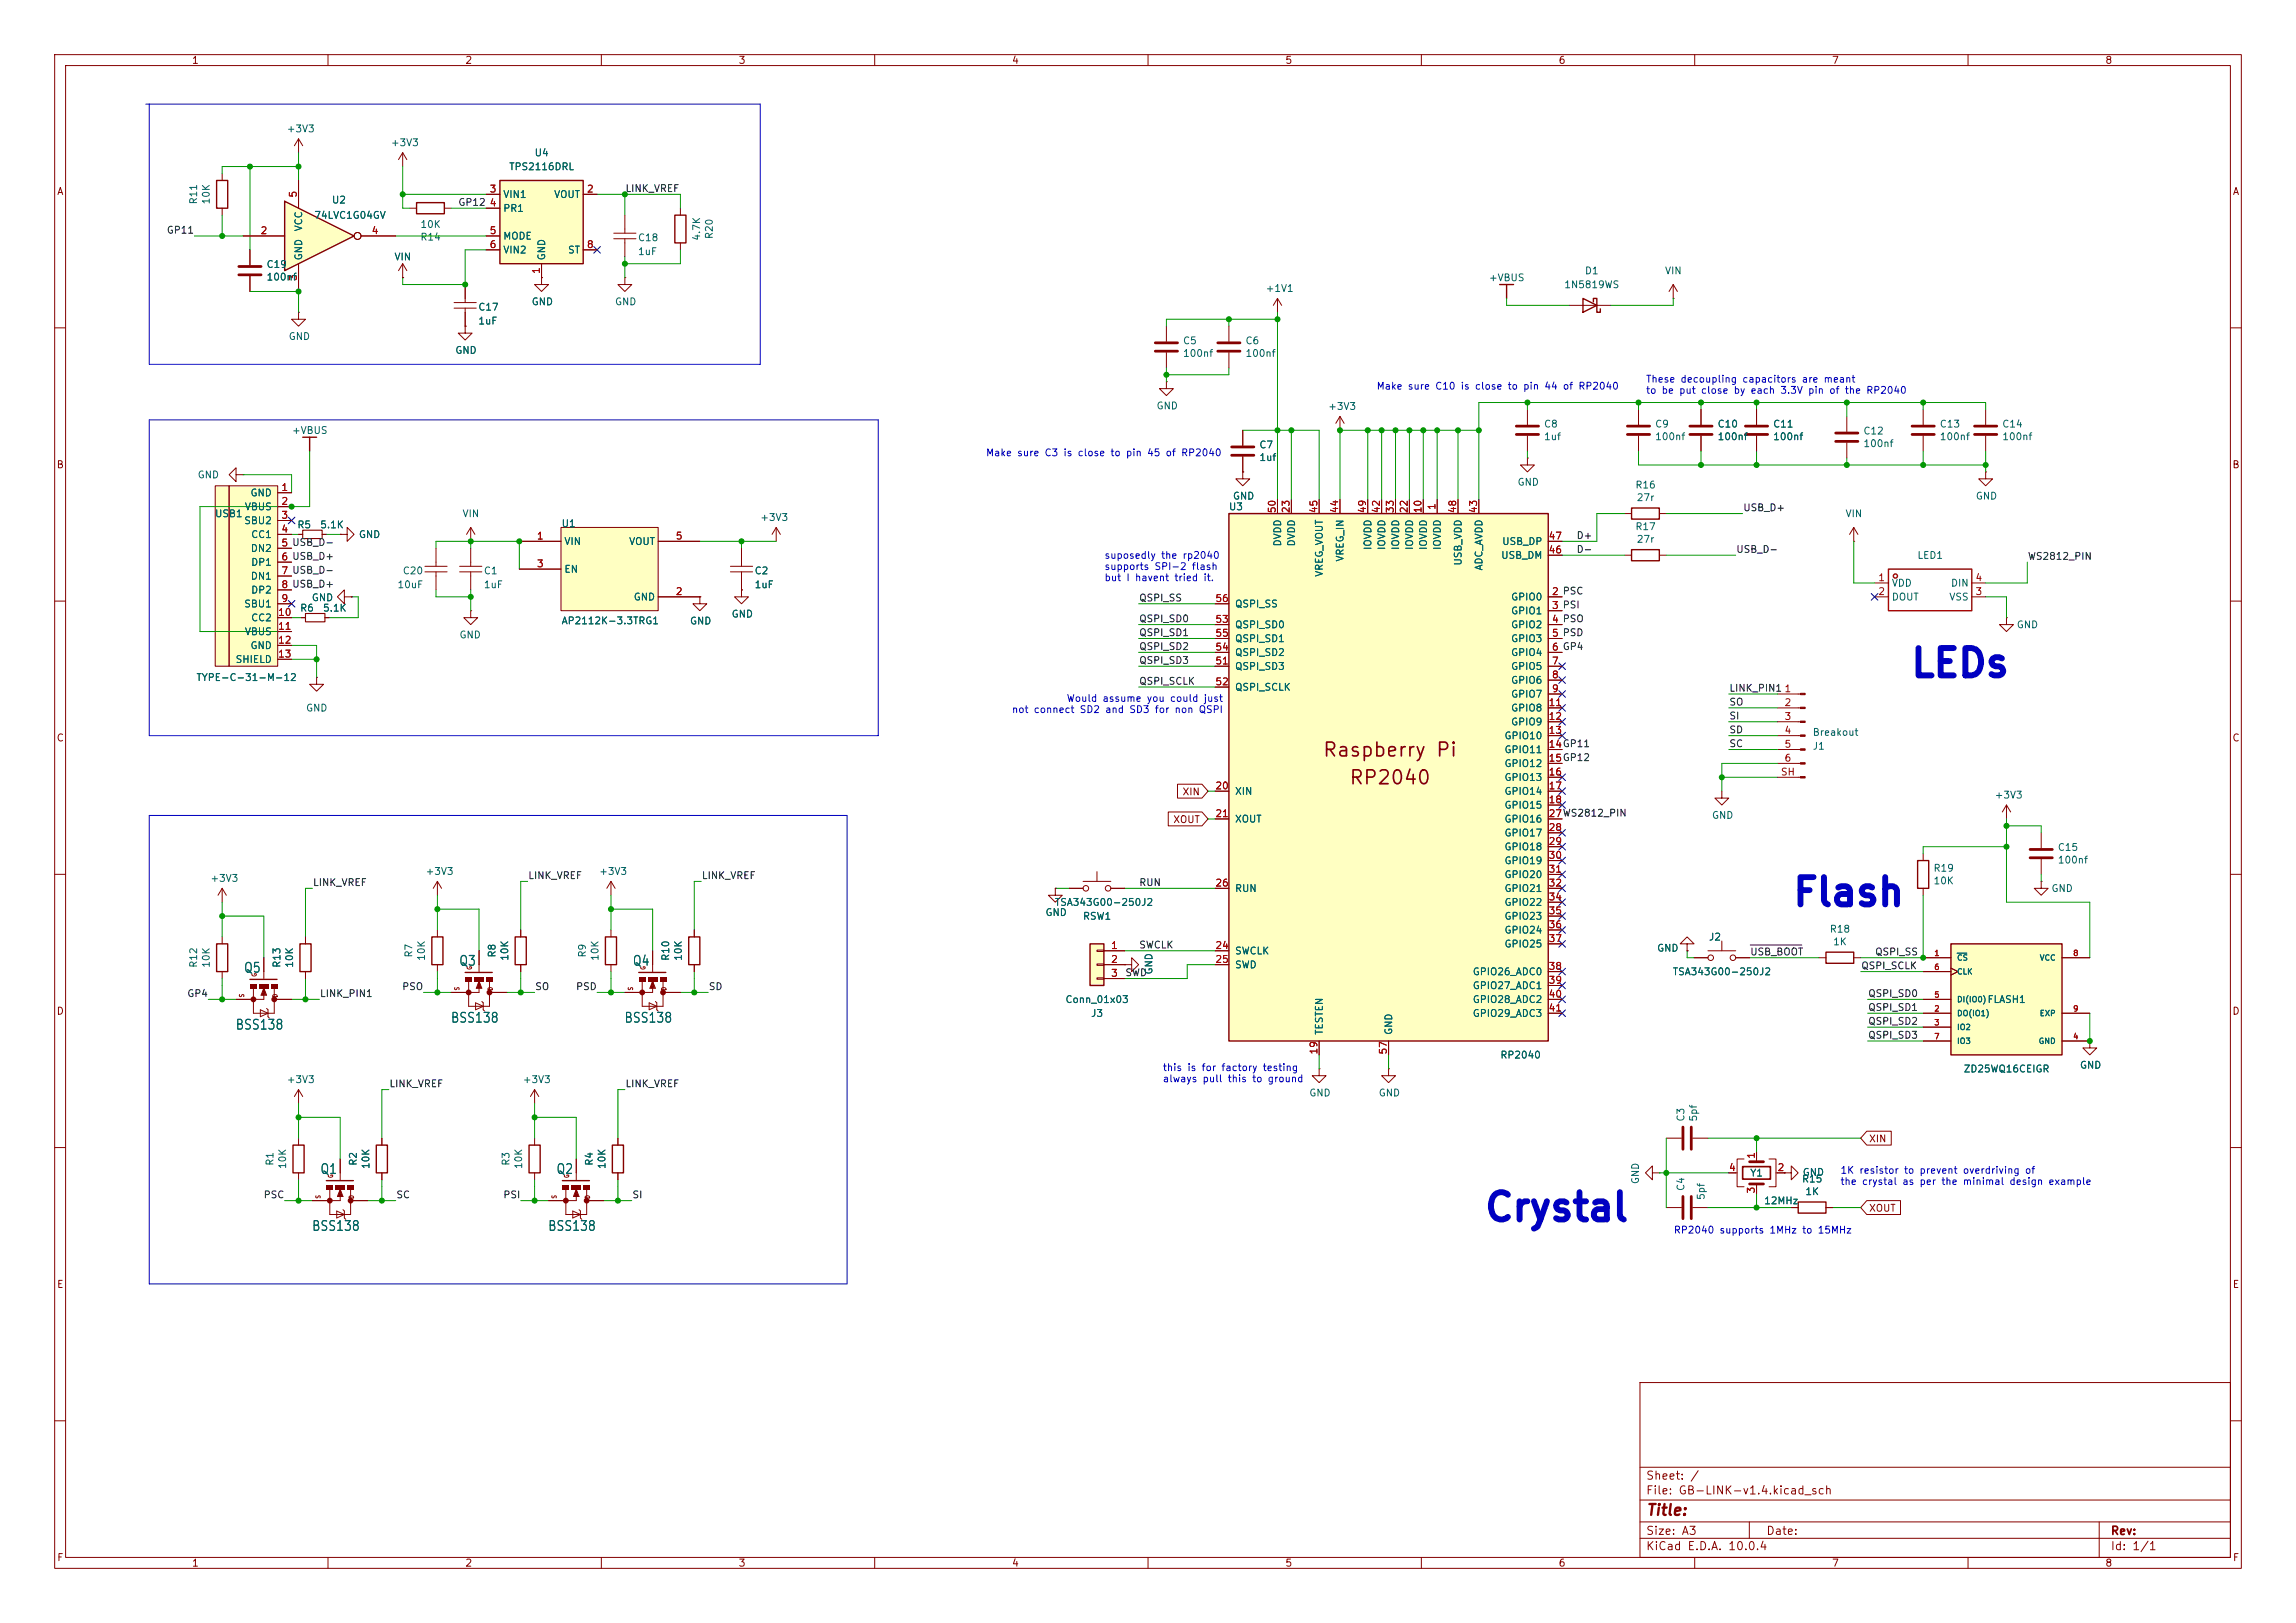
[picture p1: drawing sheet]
<svg xmlns="http://www.w3.org/2000/svg" width="420mm" height="297mm" viewBox="0 0 420 297" stroke-linecap="round" stroke-linejoin="round" font-family="sans-serif">
<defs><g id="words">
<g font-size="5" fill="#0000c2">
<text x="349.2" y="125.1">LEDs</text>
<text x="327.7" y="167">Flash</text>
<text x="271.3" y="224.7">Crystal</text>
</g>
<g font-size="2.5" fill="#840000">
<text x="241.8" y="139.1">Raspberry Pi</text>
<text x="246.6" y="144.2">RP2040</text>
</g>
<text font-size="2" fill="#840000" x="301" y="277.8">Title:</text>
<g font-size="1.8" fill="#006464">
<text x="44.5" y="178.4">Q5</text>
<text x="83.9" y="177.2">Q3</text>
<text x="115.6" y="177.2">Q4</text>
<text x="43" y="188.9">BSS138</text>
<text x="82.4" y="187.6">BSS138</text>
<text x="114.1" y="187.6">BSS138</text>
<text x="58.5" y="215.3">Q1</text>
<text x="101.7" y="215.3">Q2</text>
<text x="57" y="225.7">BSS138</text>
<text x="100.1" y="225.7">BSS138</text>
</g>
<g font-size="1.5" fill="#840000">
<text x="301" y="273.8">File: GB-LINK-v1.4.kicad_sch</text>
<text x="301" y="271.1">Sheet: /</text>
<text x="301" y="281.2">Size: A3</text>
<text x="323" y="281.2">Date:</text>
<text x="386" y="281.2">Rev:</text>
<text x="301" y="284">KiCad E.D.A. 10.0.4</text>
<text x="386" y="284">Id: 1/1</text>
</g>
<g font-size="1.3" fill="#840000">
<text x="35" y="12">1</text>
<text x="85" y="12">2</text>
<text x="135" y="12">3</text>
<text x="185" y="12">4</text>
<text x="235" y="12">5</text>
<text x="285" y="12">6</text>
<text x="335" y="12">7</text>
<text x="385" y="12">8</text>
<text x="10.3" y="36">A</text>
<text x="408.3" y="36">A</text>
<text x="10.3" y="86">B</text>
<text x="408.2" y="86">B</text>
<text x="10.3" y="136">C</text>
<text x="408.2" y="136">C</text>
<text x="216.2" y="145.8">XIN</text>
<text x="214.5" y="150.9">XOUT</text>
<text x="10.3" y="186">D</text>
<text x="408.2" y="186">D</text>
<text x="341.8" y="209.3">XIN</text>
<text x="341.8" y="222">XOUT</text>
<text x="10.3" y="236">E</text>
<text x="408.3" y="236">E</text>
<text x="10.3" y="286">F</text>
<text x="35" y="287">1</text>
<text x="85" y="287">2</text>
<text x="135" y="287">3</text>
<text x="185" y="287">4</text>
<text x="235" y="287">5</text>
<text x="285" y="287">6</text>
<text x="335" y="287">7</text>
<text x="385" y="287">8</text>
<text x="408.3" y="286">F</text>
</g>
<g font-size="1.3" fill="#006464">
<text x="52.3" y="24.5">+3V3</text>
<text x="71.4" y="27.1">+3V3</text>
<text x="97.7" y="28.9">U4</text>
<text x="93" y="31.5">TPS2116DRL</text>
<text x="36.4" y="37.5" transform="rotate(-90 36.4 37.5)">R11</text>
<text x="38.7" y="37.5" transform="rotate(-90 38.7 37.5)">10K</text>
<text x="57.4" y="40.3">74LVC1G04GV</text>
<text x="60.6" y="37.5">U2</text>
<text x="91.9" y="36.5">VIN1</text>
<text x="91.9" y="39.1">PR1</text>
<text x="101.3" y="36.5">VOUT</text>
<text x="55.6" y="47.8" transform="rotate(-90 55.6 47.8)">GND</text>
<text x="55.6" y="42.4" transform="rotate(-90 55.6 42.4)">VCC</text>
<text x="72" y="48">VIN</text>
<text x="76.8" y="44.3">R14</text>
<text x="76.8" y="42">10K</text>
<text x="91.9" y="44.2">MODE</text>
<text x="91.9" y="46.7">VIN2</text>
<text x="100" y="47.8" transform="rotate(-90 100 47.8)">GND</text>
<text x="103.8" y="46.7">ST</text>
<text x="116.6" y="47">1uF</text>
<text x="116.6" y="44.4">C18</text>
<text x="128.4" y="44.2" transform="rotate(-90 128.4 44.2)">4.7K</text>
<text x="130.7" y="43.9" transform="rotate(-90 130.7 43.9)">R20</text>
<text x="48.7" y="49.3">C19</text>
<text x="48.7" y="51.6">100nf</text>
<text x="231.4" y="53.7">+1V1</text>
<text x="272.3" y="51.8">+VBUS</text>
<text x="286" y="53">1N5819WS</text>
<text x="289.8" y="50.5">D1</text>
<text x="304.5" y="50.5">VIN</text>
<text x="87.4" y="59.7">1uF</text>
<text x="87.4" y="57.1">C17</text>
<text x="97.2" y="56.2">GND</text>
<text x="112.4" y="56.2">GND</text>
<text x="52.7" y="62.5">GND</text>
<text x="83.2" y="65.1">GND</text>
<text x="216.3" y="63.3">C5</text>
<text x="216.3" y="65.6">100nf</text>
<text x="227.7" y="63.3">C6</text>
<text x="227.7" y="65.6">100nf</text>
<text x="211.5" y="75.2">GND</text>
<text x="242.8" y="75.3">+3V3</text>
<text x="53.3" y="79.7">+VBUS</text>
<text x="230.3" y="82.4">C7</text>
<text x="282.3" y="78.5">C8</text>
<text x="282.3" y="80.9">1uf</text>
<text x="302.7" y="78.5">C9</text>
<text x="302.7" y="80.9">100nf</text>
<text x="314.1" y="78.5">C10</text>
<text x="314.1" y="80.9">100nf</text>
<text x="324.2" y="78.5">C11</text>
<text x="324.2" y="80.9">100nf</text>
<text x="340.8" y="79.8">C12</text>
<text x="340.8" y="82.1">100nf</text>
<text x="354.7" y="78.5">C13</text>
<text x="354.7" y="80.9">100nf</text>
<text x="366.2" y="78.5">C14</text>
<text x="366.2" y="80.9">100nf</text>
<text x="36" y="87.8">GND</text>
<text x="230.3" y="84.7">1uf</text>
<text x="277.5" y="89.2">GND</text>
<text x="299" y="89.7">R16</text>
<text x="39.2" y="95">USB1</text>
<text x="44.7" y="93.7">VBUS</text>
<text x="45.7" y="91.1">GND</text>
<text x="84.5" y="95">VIN</text>
<text x="139" y="95.6">+3V3</text>
<text x="224.7" y="93.7">U3</text>
<text x="225.4" y="91.7">GND</text>
<text x="299.3" y="92">27r</text>
<text x="337.5" y="95">VIN</text>
<text x="361.3" y="91.7">GND</text>
<text x="44.6" y="96.2">SBU2</text>
<text x="45.8" y="101.3">DN2</text>
<text x="45.8" y="98.8">CC1</text>
<text x="54.3" y="97">R5</text>
<text x="58.5" y="97">5.1K</text>
<text x="65.5" y="98.8">GND</text>
<text x="102.6" y="96.8">U1</text>
<text x="103.1" y="100">VIN</text>
<text x="115" y="100">VOUT</text>
<text x="234.7" y="100.1" transform="rotate(-90 234.7 100.1)">DVDD</text>
<text x="237.2" y="100.1" transform="rotate(-90 237.2 100.1)">DVDD</text>
<text x="251.2" y="100.8" transform="rotate(-90 251.2 100.8)">IOVDD</text>
<text x="253.7" y="100.8" transform="rotate(-90 253.7 100.8)">IOVDD</text>
<text x="256.2" y="100.8" transform="rotate(-90 256.2 100.8)">IOVDD</text>
<text x="258.8" y="100.8" transform="rotate(-90 258.8 100.8)">IOVDD</text>
<text x="261.3" y="100.8" transform="rotate(-90 261.3 100.8)">IOVDD</text>
<text x="263.9" y="100.8" transform="rotate(-90 263.9 100.8)">IOVDD</text>
<text x="274.7" y="100">USB_DP</text>
<text x="299" y="97.3">R17</text>
<text x="299.3" y="99.6">27r</text>
<text x="45.8" y="106.4">DN1</text>
<text x="45.8" y="103.8">DP1</text>
<text x="72.6" y="107.9">10uF</text>
<text x="73.6" y="105.4">C20</text>
<text x="88.4" y="105.4">C1</text>
<text x="88.4" y="107.9">1uF</text>
<text x="103.1" y="105.1">EN</text>
<text x="137.9" y="105.4">C2</text>
<text x="137.9" y="107.9">1uF</text>
<text x="242.3" y="105.7" transform="rotate(-90 242.3 105.7)">VREG_VOUT</text>
<text x="246.1" y="102.9" transform="rotate(-90 246.1 102.9)">VREG_IN</text>
<text x="267.7" y="103.6" transform="rotate(-90 267.7 103.6)">USB_VDD</text>
<text x="271.5" y="104.5" transform="rotate(-90 271.5 104.5)">ADC_AVDD</text>
<text x="274.5" y="102.6">USB_DM</text>
<text x="345.9" y="107.7">VDD</text>
<text x="350.6" y="102.6">LED1</text>
<text x="356.8" y="107.7">DIN</text>
<text x="44.6" y="111.5">SBU1</text>
<text x="45.8" y="108.9">DP2</text>
<text x="54.8" y="112.2">R6</text>
<text x="56.9" y="110.3">GND</text>
<text x="59" y="112.2">5.1K</text>
<text x="115.8" y="110.2">GND</text>
<text x="133.7" y="113.3">GND</text>
<text x="225.8" y="111.5">QSPI_SS</text>
<text x="276.3" y="110.2">GPIO0</text>
<text x="276.3" y="112.7">GPIO1</text>
<text x="345.9" y="110.2">DOUT</text>
<text x="356.5" y="110.2">VSS</text>
<text x="44.7" y="116.5">VBUS</text>
<text x="45.7" y="119.1">GND</text>
<text x="45.8" y="114">CC2</text>
<text x="83.9" y="117.1">GND</text>
<text x="102.6" y="114.5">AP2112K-3.3TRG1</text>
<text x="126.1" y="114.6">GND</text>
<text x="225.8" y="115.3">QSPI_SD0</text>
<text x="225.8" y="117.8">QSPI_SD1</text>
<text x="276.3" y="115.3">GPIO2</text>
<text x="276.3" y="117.8">GPIO3</text>
<text x="368.8" y="115.3">GND</text>
<text x="35.8" y="124.9">TYPE-C-31-M-12</text>
<text x="43" y="121.6">SHIELD</text>
<text x="225.8" y="122.9">QSPI_SD3</text>
<text x="225.8" y="120.4">QSPI_SD2</text>
<text x="276.3" y="120.4">GPIO4</text>
<text x="276.3" y="122.9">GPIO5</text>
<text x="276.3" y="125.4">GPIO6</text>
<text x="55.9" y="130.5">GND</text>
<text x="225.8" y="126.7">QSPI_SCLK</text>
<text x="276.3" y="128">GPIO7</text>
<text x="276.3" y="130.5">GPIO8</text>
<text x="275.1" y="135.6">GPIO10</text>
<text x="276.3" y="133.1">GPIO9</text>
<text x="331.5" y="137.5">J1</text>
<text x="331.5" y="135">Breakout</text>
<text x="275.1" y="138.1">GPIO11</text>
<text x="275.1" y="140.7">GPIO12</text>
<text x="275.1" y="143.2">GPIO13</text>
<text x="225.8" y="145.8">XIN</text>
<text x="275.1" y="145.8">GPIO14</text>
<text x="275.1" y="148.3">GPIO15</text>
<text x="364.8" y="146.4">+3V3</text>
<text x="225.8" y="150.8">XOUT</text>
<text x="275.1" y="150.8">GPIO16</text>
<text x="275.1" y="153.4">GPIO17</text>
<text x="275.1" y="155.9">GPIO18</text>
<text x="313.1" y="150.1">GND</text>
<text x="38.4" y="161.7">+3V3</text>
<text x="77.7" y="160.4">+3V3</text>
<text x="109.5" y="160.4">+3V3</text>
<text x="275.1" y="158.5">GPIO19</text>
<text x="275.1" y="161">GPIO20</text>
<text x="353.6" y="159.8">R19</text>
<text x="376.3" y="156">C15</text>
<text x="376.3" y="158.3">100nf</text>
<text x="191.1" y="167.9">GND</text>
<text x="192.8" y="166.1">TSA343G00-250J2</text>
<text x="225.8" y="163.5">RUN</text>
<text x="275.1" y="163.5">GPIO21</text>
<text x="275.1" y="166.1">GPIO22</text>
<text x="353.6" y="162.1">10K</text>
<text x="375.2" y="163.5">GND</text>
<text x="198" y="168.6">RSW1</text>
<text x="275.1" y="168.6">GPIO23</text>
<text x="275.1" y="171.2">GPIO24</text>
<text x="275.1" y="173.7">GPIO25</text>
<text x="312.5" y="172.4">J2</text>
<text x="334.6" y="171">R18</text>
<text x="335.2" y="173.3">1K</text>
<text x="36.4" y="177.2" transform="rotate(-90 36.4 177.2)">R12</text>
<text x="38.7" y="177.2" transform="rotate(-90 38.7 177.2)">10K</text>
<text x="51.6" y="177.2" transform="rotate(-90 51.6 177.2)">R13</text>
<text x="53.9" y="177.2" transform="rotate(-90 53.9 177.2)">10K</text>
<text x="75.7" y="175.3" transform="rotate(-90 75.7 175.3)">R7</text>
<text x="78" y="175.9" transform="rotate(-90 78 175.9)">10K</text>
<text x="91" y="175.3" transform="rotate(-90 91 175.3)">R8</text>
<text x="93.3" y="175.9" transform="rotate(-90 93.3 175.9)">10K</text>
<text x="107.5" y="175.3" transform="rotate(-90 107.5 175.3)">R9</text>
<text x="109.8" y="175.9" transform="rotate(-90 109.8 175.9)">10K</text>
<text x="122.7" y="175.9" transform="rotate(-90 122.7 175.9)">R10</text>
<text x="125" y="175.9" transform="rotate(-90 125 175.9)">10K</text>
<text x="211.1" y="178.4" transform="rotate(-90 211.1 178.4)">GND</text>
<text x="225.8" y="175">SWCLK</text>
<text x="225.8" y="177.5">SWD</text>
<text x="269.3" y="178.8">GPIO26_ADC0</text>
<text x="303" y="174.5">GND</text>
<text x="305.9" y="178.8">TSA343G00-250J2</text>
<text x="194.8" y="183.9">Conn_01x03</text>
<text x="269.3" y="181.3">GPIO27_ADC1</text>
<text x="269.3" y="183.9">GPIO28_ADC2</text>
<text x="363.5" y="183.9">FLASH1</text>
<text x="199.5" y="186.4">J3</text>
<text x="242.3" y="189.5" transform="rotate(-90 242.3 189.5)">TESTEN</text>
<text x="255" y="189.5" transform="rotate(-90 255 189.5)">GND</text>
<text x="269.3" y="186.4">GPIO29_ADC3</text>
<text x="274.3" y="194">RP2040</text>
<text x="359.1" y="196.6">ZD25WQ16CEIGR</text>
<text x="380.4" y="195.9">GND</text>
<text x="52.3" y="198.5">+3V3</text>
<text x="95.5" y="198.5">+3V3</text>
<text x="239.4" y="200.9">GND</text>
<text x="252.1" y="200.9">GND</text>
<text x="308.4" y="205.3" transform="rotate(-90 308.4 205.3)">C3</text>
<text x="310.7" y="205.3" transform="rotate(-90 310.7 205.3)">5pf</text>
<text x="50.3" y="213.4" transform="rotate(-90 50.3 213.4)">R1</text>
<text x="52.6" y="214" transform="rotate(-90 52.6 214)">10K</text>
<text x="65.6" y="213.4" transform="rotate(-90 65.6 213.4)">R2</text>
<text x="67.9" y="214" transform="rotate(-90 67.9 214)">10K</text>
<text x="93.5" y="213.4" transform="rotate(-90 93.5 213.4)">R3</text>
<text x="95.8" y="214" transform="rotate(-90 95.8 214)">10K</text>
<text x="108.7" y="213.4" transform="rotate(-90 108.7 213.4)">R4</text>
<text x="111.1" y="214" transform="rotate(-90 111.1 214)">10K</text>
<text x="320" y="215.6">Y1</text>
<text x="329.7" y="215.5">GND</text>
<text x="300.1" y="216.8" transform="rotate(-90 300.1 216.8)">GND</text>
<text x="308.4" y="218" transform="rotate(-90 308.4 218)">C4</text>
<text x="312.1" y="219.7" transform="rotate(-90 312.1 219.7)">5pf</text>
<text x="322.6" y="220.7">12MHz</text>
<text x="329.5" y="216.7">R15</text>
<text x="330.1" y="219">1K</text>
</g>
<g font-size="1.3" fill="#a90000">
<text x="89.5" y="35.5">3</text>
<text x="107.2" y="35.5">2</text>
<text x="54.6" y="36.3" transform="rotate(-90 54.6 36.3)">5</text>
<text x="89.5" y="38.1">4</text>
<text x="47.6" y="43.2">2</text>
<text x="67.9" y="43.2">4</text>
<text x="89.5" y="43.2">5</text>
<text x="89.5" y="45.7">6</text>
<text x="107.2" y="45.7">8</text>
<text x="54.6" y="51.5" transform="rotate(-90 54.6 51.5)">3</text>
<text x="99" y="50.2" transform="rotate(-90 99 50.2)">1</text>
<text x="51.4" y="90.1">1</text>
<text x="51.4" y="92.7">2</text>
<text x="51.4" y="95.2">3</text>
<text x="233.7" y="94" transform="rotate(-90 233.7 94)">50</text>
<text x="236.2" y="94" transform="rotate(-90 236.2 94)">23</text>
<text x="241.3" y="94" transform="rotate(-90 241.3 94)">45</text>
<text x="245.1" y="94" transform="rotate(-90 245.1 94)">44</text>
<text x="250.2" y="94" transform="rotate(-90 250.2 94)">49</text>
<text x="252.7" y="94" transform="rotate(-90 252.7 94)">42</text>
<text x="255.2" y="94" transform="rotate(-90 255.2 94)">33</text>
<text x="257.8" y="94" transform="rotate(-90 257.8 94)">22</text>
<text x="260.3" y="94" transform="rotate(-90 260.3 94)">10</text>
<text x="262.9" y="93.4" transform="rotate(-90 262.9 93.4)">1</text>
<text x="266.7" y="94" transform="rotate(-90 266.7 94)">48</text>
<text x="270.5" y="94" transform="rotate(-90 270.5 94)">43</text>
<text x="51.4" y="97.8">4</text>
<text x="51.4" y="100.3">5 USB_D-</text>
<text x="51.4" y="100.3">5</text>
<text x="98.1" y="99">1</text>
<text x="123.5" y="99">5</text>
<text x="283.2" y="101.6">46</text>
<text x="283.2" y="99">47</text>
<text x="51.4" y="102.8">6 USB_D+</text>
<text x="51.4" y="105.4">7 USB_D-</text>
<text x="51.4" y="107.9">8 USB_D+</text>
<text x="51.4" y="102.8">6</text>
<text x="51.4" y="105.4">7</text>
<text x="51.4" y="107.9">8</text>
<text x="98.1" y="104.1">3</text>
<text x="343.5" y="106.7">1</text>
<text x="361.2" y="106.7">4</text>
<text x="50.8" y="113">10</text>
<text x="51.4" y="110.5">9</text>
<text x="123.5" y="109.2">2</text>
<text x="222.2" y="110.5">56</text>
<text x="283.8" y="109.2">2 PSC</text>
<text x="283.8" y="111.7">3 PSI</text>
<text x="283.8" y="109.2">2</text>
<text x="283.8" y="111.7">3</text>
<text x="343.5" y="109.2">2</text>
<text x="361.2" y="109.2">3</text>
<text x="50.8" y="115.5">11</text>
<text x="50.8" y="118.1">12</text>
<text x="222.2" y="114.3">53</text>
<text x="222.2" y="119.4">54</text>
<text x="222.2" y="116.8">55</text>
<text x="283.8" y="114.3">4 PSO</text>
<text x="283.8" y="116.8">5 PSD</text>
<text x="283.8" y="119.4">6 GP4</text>
<text x="283.8" y="114.3">4</text>
<text x="283.8" y="116.8">5</text>
<text x="283.8" y="119.4">6</text>
<text x="50.8" y="120.6">13</text>
<text x="222.2" y="121.9">51</text>
<text x="222.2" y="125.7">52</text>
<text x="283.8" y="121.9">7</text>
<text x="283.8" y="124.4">8</text>
<text x="283.2" y="129.5">11</text>
<text x="283.8" y="127">9</text>
<text x="326.3" y="127">1</text>
<text x="326.3" y="129.5">2</text>
<text x="283.2" y="132.1">12</text>
<text x="283.2" y="134.6">13</text>
<text x="283.2" y="137.1">14GP11</text>
<text x="283.2" y="137.1">14</text>
<text x="326.3" y="132.1">3</text>
<text x="326.3" y="134.6">4</text>
<text x="326.3" y="137.1">5</text>
<text x="283.2" y="139.7">15GP12</text>
<text x="283.2" y="142.2">16</text>
<text x="283.2" y="139.7">15</text>
<text x="325.7" y="142.2">SH</text>
<text x="326.3" y="139.7">6</text>
<text x="222.2" y="144.8">20</text>
<text x="222.2" y="149.8">21</text>
<text x="283.2" y="144.8">17</text>
<text x="283.2" y="147.3">18</text>
<text x="283.2" y="149.8">27WS2812_PIN</text>
<text x="283.2" y="149.8">27</text>
<text x="283.2" y="152.4">28</text>
<text x="283.2" y="154.9">29</text>
<text x="283.2" y="157.5">30</text>
<text x="283.2" y="160">31</text>
<text x="222.2" y="162.5">26</text>
<text x="283.2" y="162.5">32</text>
<text x="283.2" y="165.1">34</text>
<text x="283.2" y="167.6">35</text>
<text x="203.1" y="174">1</text>
<text x="222.2" y="174">24</text>
<text x="283.2" y="170.2">36</text>
<text x="283.2" y="172.7">37</text>
<text x="203.1" y="176.5">2</text>
<text x="203.1" y="179">3</text>
<text x="222.2" y="176.5">25</text>
<text x="283.2" y="177.8">38</text>
<text x="283.2" y="180.3">39</text>
<text x="283.2" y="182.9">40</text>
<text x="283.2" y="185.4">41</text>
<text x="241.3" y="193.1" transform="rotate(-90 241.3 193.1)">19</text>
<text x="254" y="193.1" transform="rotate(-90 254 193.1)">57</text>
<text x="316.2" y="214.6">4</text>
<text x="321.3" y="212.2" transform="rotate(-90 321.3 212.2)">1</text>
<text x="325" y="214.6">2</text>
<text x="321.3" y="218.5" transform="rotate(-90 321.3 218.5)">3</text>
</g>
<g font-size="1.3" fill="#0f0f0f">
<text x="114.3" y="35.4">LINK_VREF</text>
<text x="83.7" y="38">GP12</text>
<text x="30.4" y="43.1">GP11</text>
<text x="318.8" y="93.9">USB_D+</text>
<text x="288.3" y="101.5">D-</text>
<text x="288.3" y="98.9">D+</text>
<text x="317.5" y="101.5">USB_D-</text>
<text x="370.8" y="102.7">WS2812_PIN</text>
<text x="208.3" y="110.4">QSPI_SS</text>
<text x="208.3" y="114.2">QSPI_SD0</text>
<text x="208.3" y="119.3">QSPI_SD2</text>
<text x="208.3" y="116.7">QSPI_SD1</text>
<text x="208.3" y="121.8">QSPI_SD3</text>
<text x="208.3" y="125.6">QSPI_SCLK</text>
<text x="316.2" y="126.9">LINK_PIN1</text>
<text x="316.2" y="132">SI</text>
<text x="316.2" y="129.4">SO</text>
<text x="316.2" y="134.5">SD</text>
<text x="316.2" y="137">SC</text>
<text x="96.5" y="161.2">LINK_VREF</text>
<text x="128.3" y="161.2">LINK_VREF</text>
<text x="57.1" y="162.4">LINK_VREF</text>
<text x="208.3" y="162.4">RUN</text>
<text x="208.3" y="173.9">SWCLK</text>
<text x="205.7" y="178.9">SWD</text>
<text x="320" y="175.1">USB_BOOT</text>
<text x="340.4" y="177.7">QSPI_SCLK</text>
<text x="342.9" y="175.1">QSPI_SS</text>
<text x="34.1" y="182.8">GP4</text>
<text x="58.4" y="182.8">LINK_PIN1</text>
<text x="73.5" y="181.5">PSO</text>
<text x="97.8" y="181.5">SO</text>
<text x="105.3" y="181.5">PSD</text>
<text x="129.5" y="181.5">SD</text>
<text x="341.6" y="185.3">QSPI_SD1</text>
<text x="341.6" y="182.8">QSPI_SD0</text>
<text x="341.6" y="190.4">QSPI_SD3</text>
<text x="341.6" y="187.8">QSPI_SD2</text>
<text x="71.1" y="199.3">LINK_VREF</text>
<text x="114.3" y="199.3">LINK_VREF</text>
<text x="48.1" y="219.6">PSC</text>
<text x="72.4" y="219.6">SC</text>
<text x="92" y="219.6">PSI</text>
<text x="115.6" y="219.6">SI</text>
</g>
<g font-size="1.3" fill="#0000c2">
<text x="251.7" y="71.6">Make sure C10 is close to pin 44 of RP2040</text>
<text x="301" y="70.3">These decoupling capacitors are meant</text>
<text x="301" y="72.4">to be put close by each 3.3V pin of the RP2040</text>
<text x="180.3" y="83.8">Make sure C3 is close to pin 45 of RP2040</text>
<text x="201.9" y="102.6">suposedly the rp2040</text>
<text x="201.9" y="104.6">supports SPI-2 flash</text>
<text x="201.9" y="106.7">but I havent tried it.</text>
<text x="185" y="130.8">not connect SD2 and SD3 for non QSPI</text>
<text x="195" y="128.7">Would assume you could just</text>
<text x="212.6" y="196.3">this is for factory testing</text>
<text x="212.6" y="198.4">always pull this to ground</text>
<text x="336.5" y="215.1">1K resistor to prevent overdriving of</text>
<text x="336.5" y="217.1">the crystal as per the minimal design example</text>
<text x="306.1" y="226">RP2040 supports 1MHz to 15MHz</text>
</g>
<g font-size="1" fill="#a90000">
<text x="353.7" y="175.2">1</text>
<text x="353.7" y="177.7">6</text>
<text x="379.1" y="175.2">8</text>
<text x="353.7" y="185.3">2</text>
<text x="353.7" y="182.8">5</text>
<text x="379.1" y="185.3">9</text>
<text x="353.7" y="187.9">3</text>
<text x="353.7" y="190.4">7</text>
<text x="379.1" y="190.4">4</text>
</g>
<g font-size="1" fill="#006464">
<text x="357.9" y="176">CS</text>
<text x="357.9" y="178.6">CLK</text>
<text x="373" y="176">VCC</text>
<text x="357.9" y="183.7">DI(IO0)</text>
<text x="357.9" y="186.2">DO(IO1)</text>
<text x="357.9" y="188.7">IO2</text>
<text x="357.9" y="191.3">IO3</text>
<text x="372.8" y="191.3">GND</text>
<text x="373" y="186.2">EXP</text>
</g>
<g font-size=".8" fill="#840000">
<text x="47.1" y="178.8" transform="rotate(-90 47.1 178.8)">G</text>
<text x="86.5" y="177.5" transform="rotate(-90 86.5 177.5)">G</text>
<text x="118.3" y="177.5" transform="rotate(-90 118.3 177.5)">G</text>
<text x="44.9" y="182.6" transform="rotate(-90 44.9 182.6)">S</text>
<text x="50.9" y="182.6" transform="rotate(-90 50.9 182.6)">D</text>
<text x="84.2" y="181.3" transform="rotate(-90 84.2 181.3)">S</text>
<text x="90.3" y="181.3" transform="rotate(-90 90.3 181.3)">D</text>
<text x="116" y="181.3" transform="rotate(-90 116 181.3)">S</text>
<text x="122.1" y="181.3" transform="rotate(-90 122.1 181.3)">D</text>
<text x="61.1" y="215.6" transform="rotate(-90 61.1 215.6)">G</text>
<text x="104.3" y="215.6" transform="rotate(-90 104.3 215.6)">G</text>
<text x="58.8" y="219.4" transform="rotate(-90 58.8 219.4)">S</text>
<text x="64.9" y="219.4" transform="rotate(-90 64.9 219.4)">D</text>
<text x="102" y="219.4" transform="rotate(-90 102 219.4)">S</text>
<text x="108.1" y="219.4" transform="rotate(-90 108.1 219.4)">D</text>
</g>
</g></defs>
<g fill="none" stroke="#840000" stroke-width=".18">
<path d="M10 10h400v277h-400zM12 12h396v273h-396zM60 10v2M110 10v2M160 10v2M210 10v2M260 10v2M310 10v2M360 10v2M213.4 59.7v2.8M287 55.9h7.6M306.1 54.6h.1"/>
<path d="M306.1 52.1l.7 1.2M306.1 52.1l-.8 1.2M306.1 52.1v2.5M10 60h2M213.4 69.9v1.2h1.2l-1.2 1.3-1.3-1.3h1.3M213.4 69.9h.1M213.4 64.5v2.8M299.7 74.9v2.8M299.7 79.8v2.8M311.1 74.9v2.8M311.1 79.8v2.8M408 60h2"/>
<path d="M54.6 97.8h.8M58.9 97.8h.8M62.2 97.8h1.3v-1.3l1.3 1.3-1.3 1.3v-1.3M62.2 97.8h.1M297.2 94h1.2M303.5 94h1.3M10 110h2M55.1 113h.8M59.4 113h.8M63 109.2v-1.2l-1.3 1.2 1.3 1.3v-1.3h1.3M64.3 109.2h.1M77.7 103.6h4.1"/>
<path d="M77.7 104.6h4.1M79.8 100.3v3.3M79.8 104.6v3.4M84.1 103.6h4M84.1 104.6h4M86.1 100.3v3.3M86.1 104.6v3.4M408 110h2M325.1 127h4.2M325.1 129.5h4.2M325.1 132.1h4.2M325.1 134.6h4.2"/>
<path d="M325.1 137.2h4.2M325.1 139.7h4.2M10 160h2M200.7 159.5v1.8M315 144.8v1.3h1.2l-1.2 1.2-1.3-1.2h1.3M325.1 142.2h4.2M351.8 156.2v1.3M367 147.3l-.7 1.3M367 147.3l.8 1.3M367 147.3v2.6M408 160h2M40.6 171.5v1.2"/>
<path d="M40.6 177.8v1.3M193 162.6v1.2h1.3l-1.3 1.3-1.2-1.3h1.2M193 162.6h.1M195.6 162.6h2.5M198.1 161.3h5.1M203.2 162.6h2.5M332.7 175.3h1.3M339.1 175.3h1.3M351.8 162.6v1.2M241.3 195.6v1.3h1.3l-1.3 1.2-1.3-1.2h1.3M241.3 195.6h.1M254 195.6v1.3h1.3l-1.3 1.2-1.3-1.2h1.3"/>
<path d="M254 195.6h.1M382.3 190.5v1.3h1.2l-1.2 1.2-1.3-1.2h1.3M382.3 190.5h.1M10 210h2M302.3 214.6v-1.2l-1.3 1.2 1.3 1.3v-1.3h1.2M303.5 214.6h.1M304.8 208.3h2.8M309.6 208.3h2.8M316.2 214.6h1.6M319 212.1h-1.2v5.1h1.2M321.3 210.8v1.8M321.3 216.7v1.7"/>
<path d="M323.6 212.1h1.3v5.1h-1.3M324.9 214.6h1.5M326.4 214.6h1.3v-1.2l1.2 1.2-1.2 1.3v-1.3M326.4 214.6h.1M408 210h2M327.7 221h1.2M334 221h1.3M300 253h108v32h-108zM10 260h2M300 278.5h108M300 274.5h108M300 268.5h108"/>
<path d="M320 278.5v3M384 278.5v6.5M408 260h2M60 285v2M110 285v2M160 285v2M210 285v2M260 285v2M300 281.5h108M310 285v2M360 285v2"/>
<circle cx="198.6" cy="162.6" r=".51"/>
<circle cx="202.7" cy="162.6" r=".51"/>
</g>
<path d="M211.3 62.7h4.1M211.3 64.3h4.1M297.7 78h4.1M297.7 79.5h4.1M309.1 78h4.1M309.1 79.5h4.1M307.8 206.2v4.1M309.4 206.2v4.1M320 212.6h2.6M320 216.7h2.6" fill="none" stroke="#840000" stroke-width=".51"/>
<path d="M289.6 54.6l2.5 1.3-2.5 1.3zM291.5 55.2v-.6h.6v2.6h.6v-.7M298.4 93h5.1v2h-5.1zM350.8 157.5h2v5.1h-2zM39.6 172.7h2.1v5.1h-2.1zM334 174.2h5.1v2.1h-5.1zM328.9 220h5.1v2h-5.1z" fill="none" stroke="#840000" stroke-width=".25"/>
<path d="M55.4 97h3.5v1.6h-3.5zM55.9 112.3h3.5v1.5h-3.5z" fill="none" stroke="#840000" stroke-width=".2"/>
<g fill="#840000" stroke="#840000" stroke-width=".18">
<path d="M329.3 126.9h.9v.2h-.9z"/>
<path d="M329.3 129.4h.9v.3h-.9z"/>
<path d="M329.3 132h.9v.2h-.9z"/>
<path d="M329.3 134.5h.9v.2h-.9z"/>
<path d="M329.3 137h.9v.3h-.9z"/>
<path d="M329.3 139.6h.9v.2h-.9z"/>
<path d="M329.3 142.1h.9v.3h-.9z"/>
</g>
<path d="M318.8 213.5h5v2.3h-5z" fill="none" stroke="#840000" stroke-width=".3"/>
<path d="M356.9 172.7h20.3v20.3h-20.3z" fill="#ffffc2"/>
<path d="M85.1 178h4.9M356.9 172.7h20.3v20.3h-20.3zM68.8 209.6h2.1v5h-2.1z" fill="none" stroke="#840000" stroke-width=".25"/>
<g fill="none" stroke="#840000" stroke-width=".18">
<path d="M224.8 59.7v2.8M233.7 54.6l-.8 1.3M233.7 54.6l.7 1.3M233.7 54.6v2.6M224.8 64.5v2.8M321.3 74.9v2.8M321.3 79.8v2.8M337.8 76.2v2.8M227.3 86.4v1.2h1.3l-1.3 1.3-1.2-1.3h1.2M227.3 86.4h.1M337.8 81v2.8M87.6 176.5v1.3"/>
<path d="M308.6 172.7h1.3l-1.3-1.2-1.3 1.2h1.3v1.3M308.6 174h.1M309.9 175.3h2.5M312.4 174h5.1M315 172.2v1.8M317.5 175.3h2.5M351.8 175.3h5.1M351.8 177.8h5.1M356.9 177.2l1.2 .6-1.2 .6M377.2 175.3h5.1M351.8 185.4h5.1M351.8 188h5.1"/>
<path d="M351.8 190.5h5.1M351.8 182.9h5.1M377.2 185.4h5.1M377.2 190.5h5.1M69.8 208.3v1.3M69.8 214.6v1.3"/>
<circle cx="312.9" cy="175.3" r=".51"/>
<circle cx="317" cy="175.3" r=".51"/>
</g>
<path d="M358 174.4h1.8" fill="none" stroke="#006464" stroke-width=".18"/>
<path d="M222.8 62.7h4M222.8 64.3h4M319.3 78h4M319.3 79.5h4M335.8 79.2h4.1M335.8 80.8h4.1" fill="none" stroke="#840000" stroke-width=".51"/>
<g fill="#840000">
<path d="M88.9 178.8h1.3v.8h-1.3z"/>
<path d="M86.7 178.8h1.8v.8h-1.8z"/>
<path d="M85.1 178.8h1.3v.8h-1.3z"/>
</g>
<g fill="none" stroke="#840000" stroke-width=".18">
<path d="M227.3 78.7v2.8M245.1 76.2l-.8 1.3M245.1 76.2l.8 1.3M245.1 76.2v2.5M279.4 74.9v2.8M279.4 79.8v2.8M351.8 74.9v2.8M351.8 79.8v2.8M363.2 74.9v2.8M363.2 79.8v2.8M227.3 83.6v2.8M339.1 99.1h.1"/>
<path d="M339.1 96.5l.8 1.3M339.1 96.5l-.8 1.3M339.1 96.5v2.6M363.2 86.4v1.2h1.3l-1.3 1.3-1.3-1.3h1.3M363.2 86.4h.1M297.2 101.6h1.2M303.5 101.6h1.3M342.9 106.7h2.5M342.9 109.2h2.5M360.7 106.7h2.5M360.7 109.2h2.5M367 113v1.3h1.3l-1.3 1.3-1.2-1.3h1.2"/>
<path d="M367 113h.1M80 161.3v2.5M80 170.2v1.3M80 176.5v1.3M80 161.3l-.8 1.3M80 161.3l.8 1.3M85.7 179.6v4.6h3.8v-4.6M87.6 179.6l.5 1.2h-1zM87.6 174v2.5M95.2 170.2v1.3M95.2 176.5v1.3M127 170.2v1.3"/>
<path d="M127 176.5v1.3M54.6 199.4l-.8 1.3M54.6 199.4l.8 1.3M54.6 199.4v2.5M87 183.5l1.4 .7-1.4 .6zM87.6 180.7v.9h-5.1M88.1 183.3l.3 .2v1.3l.2 .2M89.5 181.6h3.2M97.8 208.3v1.3M97.8 214.6v1.3M105.4 214.6v1.3M304.8 221h2.8"/>
<path d="M309.6 221h2.8"/>
</g>
<path d="M87.6 180.5v.2h-.2l.2-.9 .3 .9" fill="none" stroke="#840000" stroke-width=".3"/>
<g fill="#840000" stroke="#840000" stroke-width=".41">
<circle cx="89.5" cy="181.6" r=".33"/>
<circle cx="85.7" cy="181.6" r=".33"/>
</g>
<path d="M277.4 78h4M277.4 79.5h4M349.8 78h4M349.8 79.5h4M361.2 78h4.1M361.2 79.5h4.1M225.3 81.8h4.1M225.3 83.3h4.1M307.8 218.9v4.1M309.4 218.9v4.1" fill="none" stroke="#840000" stroke-width=".51"/>
<path d="M298.4 100.6h5.1v2h-5.1zM79 171.5h2v5h-2zM94.2 171.5h2.1v5h-2.1zM126 171.5h2v5h-2zM96.8 209.6h2v5h-2zM102.9 216.1h4.9" fill="none" stroke="#840000" stroke-width=".25"/>
<g fill="none" stroke="#a00000" stroke-width=".25">
<path d="M345.4 104.1h15.3v7.7h-15.3z"/>
<circle cx="346.7" cy="105.4" r=".38"/>
</g>
<g fill="#840000">
<path d="M106.7 216.9h1.2v.8h-1.2z"/>
<path d="M104.5 216.9h1.8v.8h-1.8z"/>
<path d="M102.9 216.9h1.2v.8h-1.2z"/>
</g>
<path d="M205.7 176.5h1.3v-1.2l1.3 1.2-1.3 1.3v-1.3M205.7 176.5h.1M103.5 217.7v4.5h3.8v-4.5M105.4 217.7l.5 1.2h-1zM105.4 212.1v2.5M105.4 218.8v.9h-5.1M107.3 219.7h3.2M104.8 221.6l1.4 .6-1.4 .7zM105.9 221.4l.3 .2v1.3l.2 .2" fill="none" stroke="#840000" stroke-width=".18"/>
<path d="M105.4 218.6v.2h-.2l.2-.9 .3 .9" fill="none" stroke="#840000" stroke-width=".3"/>
<g fill="#840000" stroke="#840000" stroke-width=".41">
<circle cx="107.3" cy="219.7" r=".33"/>
<circle cx="103.5" cy="219.7" r=".33"/>
</g>
<path d="M199.4 172.7h2.5v7.6h-2.5z" fill="#ffffc2"/>
<path d="M110.7 171.5h2.1v5h-2.1zM116.8 178h5M199.4 172.7h2.5v7.6h-2.5zM112 209.6h2v5h-2z" fill="none" stroke="#840000" stroke-width=".25"/>
<g fill="none" stroke="#840000" stroke-width=".18">
<path d="M114.3 39.4v3.3M99.1 50.8v1.3h1.2l-1.2 1.2-1.3-1.2h1.3M99.1 50.8h.1M112.3 42.7h4M112.3 43.7h4M114.3 50.8v1.3h1.3l-1.3 1.2-1.3-1.2h1.3M114.3 50.8h.1M114.3 43.7v3.3M111.8 161.3l-.8 1.3M111.8 161.3l.7 1.3M111.8 161.3v2.5M111.8 170.2v1.3"/>
<path d="M111.8 176.5v1.3M119.4 176.5v1.3M200.7 173.9h1.2v.2h-1.2zM200.7 176.4h1.2v.3h-1.2zM200.7 178.9h1.2v.3h-1.2zM201.9 174h3.8M201.9 176.5h3.8M201.9 179.1h3.8M97.8 199.4l-.8 1.3M97.8 199.4l.8 1.3M97.8 199.4v2.5M113 208.3v1.3"/>
<path d="M113 214.6v1.3"/>
</g>
<g fill="#840000">
<path d="M120.6 178.8h1.3v.8h-1.3z"/>
<path d="M118.5 178.8h1.8v.8h-1.8z"/>
<path d="M116.8 178.8h1.3v.8h-1.3z"/>
</g>
<path d="M55.9 171.5v1.2M55.9 177.8v1.3M117.5 179.6v4.6h3.8v-4.6M119.4 179.6l.5 1.2h-1zM119.4 174v2.5M118.7 183.5l1.4 .7-1.4 .6zM119.4 180.7v.9h-5.1M119.9 183.3l.2 .2v1.3l.3 .2M121.3 181.6h3.2M54.6 208.3v1.3M54.6 214.6v1.3M62.2 214.6v1.3" fill="none" stroke="#840000" stroke-width=".18"/>
<path d="M119.4 180.5v.2h-.3l.3-.9 .2 .9" fill="none" stroke="#840000" stroke-width=".3"/>
<g fill="#840000" stroke="#840000" stroke-width=".41">
<circle cx="121.3" cy="181.6" r=".33"/>
<circle cx="117.5" cy="181.6" r=".33"/>
</g>
<path d="M274.3 52.1h2.6M275.6 52.1v2.5M54.9 172.7h2v5.1h-2zM53.6 209.6h2v5h-2zM59.7 216.1h4.9" fill="none" stroke="#840000" stroke-width=".25"/>
<g fill="#840000">
<path d="M63.5 216.9h1.3v.8h-1.3z"/>
<path d="M61.3 216.9h1.8v.8h-1.8z"/>
<path d="M59.7 216.9h1.3v.8h-1.3z"/>
</g>
<path d="M54.6 57.2v1.2h1.3l-1.3 1.3-1.3-1.3h1.3M54.6 57.2h.1M60.3 217.7v4.5h3.8v-4.5M62.2 217.7l.5 1.2h-1zM62.2 212.1v2.5M62.2 218.8v.9h-5.1M64.1 219.7h3.2M61.6 221.6l1.4 .6-1.4 .7zM62.7 221.4l.3 .2v1.3l.2 .2" fill="none" stroke="#840000" stroke-width=".18"/>
<path d="M62.2 218.6v.2h-.2l.2-.9 .3 .9" fill="none" stroke="#840000" stroke-width=".3"/>
<g fill="#840000" stroke="#840000" stroke-width=".41">
<circle cx="64.1" cy="219.7" r=".33"/>
<circle cx="60.3" cy="219.7" r=".33"/>
</g>
<path d="M91.4 33h15.3v15.3h-15.3z" fill="#ffffc2"/>
<path d="M91.4 33h15.3v15.3h-15.3zM45.7 179.2h5" fill="none" stroke="#840000" stroke-width=".25"/>
<path d="M88.9 35.6h2.5M88.9 38.1h2.5M106.7 35.6h2.5M88.9 43.2h2.5M88.9 45.7h2.5M99.1 48.3v2.5M106.7 45.7h2.5M48.3 177.8v1.3" fill="none" stroke="#840000" stroke-width=".18"/>
<g fill="#840000">
<path d="M49.5 180.1h1.3v.7h-1.3z"/>
<path d="M47.4 180.1h1.7v.7h-1.7z"/>
<path d="M45.7 180.1h1.3v.7h-1.3z"/>
</g>
<g fill="none" stroke="#840000" stroke-width=".18">
<path d="M124.5 38.1v1.3M83.1 55.4h4M83.1 56.4h4M85.1 59.7v1.3h1.3l-1.3 1.2-1.3-1.2h1.3M85.1 59.7h.1M85.1 52.1v3.3M85.1 56.4v3.3M124.5 44.5v1.2M48.3 175.3v2.5M46.4 180.8v4.6h3.8v-4.5M47.6 184.8l1.4 .6-1.4 .7zM48.3 180.8l.5 1.3h-1z"/>
<path d="M48.3 182v.9h-5.1M48.8 184.5l.2 .3v1.3l.3 .2M50.2 182.9h3.1"/>
</g>
<path d="M48.3 181.7v.3h-.3l.3-.9 .2 .9" fill="none" stroke="#840000" stroke-width=".3"/>
<g fill="#840000" stroke="#840000" stroke-width=".41">
<circle cx="50.2" cy="182.9" r=".33"/>
<circle cx="46.4" cy="182.9" r=".33"/>
</g>
<path d="M123.4 39.4h2.1v5.1h-2.1z" fill="none" stroke="#840000" stroke-width=".25"/>
<path d="M52.1 36.8l12.7 6.4-12.7 6.3z" fill="#ffffc2"/>
<path d="M52.1 36.8l12.7 6.4-12.7 6.3z" fill="none" stroke="#840000" stroke-width=".25"/>
<g fill="none" stroke="#840000" stroke-width=".18">
<path d="M54.6 25.4v2.5M54.6 33v5.1M54.6 25.4l-.8 1.3M54.6 25.4l.8 1.3M73.7 27.9v2.6M73.7 27.9l-.8 1.3M73.7 27.9l.7 1.3M44.4 43.2h7.7M54.6 48.3v5M66 43.2h6.4M73.7 50.8h.1M73.7 48.3l-.8 1.2"/>
<path d="M73.7 48.3l.7 1.2M73.7 48.3v2.5M373.4 152.4v2.8M373.4 157.2v2.8M40.6 162.6l-.7 1.2M40.6 162.6l.8 1.2M40.6 162.6v2.5M373.4 161.3v1.3h1.2l-1.2 1.2-1.3-1.2h1.3M373.4 161.3h.1"/>
<circle cx="65.4" cy="43.2" r=".63"/>
</g>
<path d="M371.3 155.4h4.1M371.3 157h4.1" fill="none" stroke="#840000" stroke-width=".51"/>
<path d="M224.8 94h58.4v96.5h-58.4z" fill="#ffffc2"/>
<path d="M39.6 33h2.1v5.1h-2.1zM76.2 37.1h5.1v2h-5.1zM224.8 94h58.4v96.5h-58.4z" fill="none" stroke="#840000" stroke-width=".25"/>
<g fill="none" stroke="#840000" stroke-width=".18">
<path d="M40.6 31.8v1.2M40.6 38.1v1.3M74.9 38.1h1.3M81.3 38.1h1.2M45.7 45.7v2.8M45.7 50.5v2.8M86.1 99.1h.1M86.1 96.5l-.8 1.3M86.1 96.5l.8 1.3M86.1 96.5v2.6M233.7 91.4v2.6M236.2 91.4v2.6"/>
<path d="M241.3 91.4v2.6M245.1 91.4v2.6M250.2 91.4v2.6M252.7 91.4v2.6M255.3 91.4v2.6M257.8 91.4v2.6M260.3 91.4v2.6M262.9 91.4v2.6M266.7 91.4v2.6M270.5 91.4v2.6M279.4 83.8v1.3h1.3l-1.3 1.3-1.3-1.3h1.3M279.4 83.8h.1"/>
<path d="M283.2 99.1h2.5M222.2 114.3h2.6M222.2 116.8h2.6M222.2 119.4h2.6M222.2 110.5h2.6M283.2 109.2h2.5M283.2 111.8h2.5M283.2 114.3h2.5M283.2 116.8h2.5M283.2 119.4h2.5M283.2 101.6h2.5M57.9 124v1.2h1.3l-1.3 1.3-1.3-1.3h1.3"/>
<path d="M57.9 124h.1M222.2 121.9h2.6M222.2 125.7h2.6M283.2 121.9h2.5M283.2 124.5h2.5M283.2 127h2.5M283.2 129.5h2.5M283.2 132.1h2.5M283.2 134.6h2.5M283.2 137.2h2.5M283.2 139.7h2.5M222.2 144.8h2.6"/>
<path d="M222.2 149.9h2.6M283.2 142.2h2.5M283.2 144.8h2.5M283.2 147.3h2.5M283.2 149.9h2.5M283.2 152.4h2.5M283.2 154.9h2.5M283.2 157.5h2.5M222.2 174h2.6M222.2 176.5h2.6M222.2 162.6h2.6M283.2 162.6h2.5"/>
<path d="M283.2 160h2.5M283.2 165.1h2.5M283.2 167.6h2.5M283.2 170.2h2.5M283.2 172.7h2.5M283.2 177.8h2.5M241.3 190.5v2.5M254 190.5v2.5M283.2 180.3h2.5M283.2 182.9h2.5M283.2 185.4h2.5"/>
</g>
<path d="M43.7 48.8h4.1M43.7 50.3h4.1" fill="none" stroke="#840000" stroke-width=".51"/>
<g fill="#ffffc2">
<path d="M39.4 88.9h2.5v33h-2.5z"/>
<path d="M41.9 88.9h8.9v33h-8.9z"/>
</g>
<g fill="none" stroke="#840000" stroke-width=".18">
<path d="M39.4 88.9h2.5v33h-2.5zM41.9 88.9h8.9v33h-8.9zM43.2 86.9v-1.3l-1.3 1.3 1.3 1.2v-1.2h1.2M44.4 86.9h.1M50.8 90.2h2.5M50.8 92.7h2.5M50.8 95.3h2.5M50.8 97.8h2.5M142 96.5l.7 1.3M142 96.5l-.8 1.3M142 96.5v2.6M50.8 100.3h2.5"/>
<path d="M50.8 102.9h2.5M50.8 105.4h2.5M50.8 108h2.5M50.8 110.5h2.5M50.8 113h2.5M50.8 115.6h2.5M50.8 118.1h2.5M86.1 111.8v1.2h-1.3l1.3 1.3 1.3-1.3h-1.3M86.1 111.8h.1M128 109.2v1.3h1.3l-1.3 1.3-1.3-1.3h1.3M128 109.2h.1M133.6 103.6h4.1"/>
<path d="M133.6 104.6h4.1M135.6 108v1.2h1.3l-1.3 1.3-1.2-1.3h1.2M135.6 108h.1M135.6 100.3v3.3M135.6 104.6v3.4M50.8 120.7h2.5"/>
</g>
<path d="M55.4 80h2.5M56.6 80v2.6" fill="none" stroke="#840000" stroke-width=".25"/>
<path d="M102.6 96.5h17.8v15.3h-17.8z" fill="#ffffc2"/>
<path d="M102.6 96.5h17.8v15.3h-17.8z" fill="none" stroke="#800000" stroke-width=".18"/>
<g fill="none" stroke="#840000" stroke-width=".18">
<path d="M54.6 33v5.1M88.9 35.6h2.5M88.9 38.1h2.5M106.7 35.6h2.5M44.4 43.2h7.7M45.7 45.7v2.8M45.7 50.5v2.8M54.6 48.3v5M66 43.2h6.4M73.7 50.8h.1M85.1 59.7h.1M85.1 52.1v2.5"/>
<path d="M85.1 57.2v2.5M88.9 43.2h2.5M88.9 45.7h2.5M99.1 50.8h.1M99.1 48.3v2.5M106.7 45.7h2.5M227.3 78.7v2.8M311.1 74.9v2.8M311.1 79.8v2.8M321.3 74.9v2.8M321.3 79.8v2.8M50.8 90.2h2.5"/>
<path d="M50.8 92.7h2.5M50.8 95.3h2.5M50.8 97.8h2.5M54.6 97.8h.8M58.9 97.8h.8M62.2 97.8h.1M95 99.1h7.6M120.4 99.1h7.6M227.3 86.4h.1M227.3 83.6v2.8M233.7 91.4v2.6M236.2 91.4v2.6"/>
<path d="M241.3 91.4v2.6M245.1 91.4v2.6M250.2 91.4v2.6M252.7 91.4v2.6M255.3 91.4v2.6M257.8 91.4v2.6M260.3 91.4v2.6M262.9 91.4v2.6M266.7 91.4v2.6M270.5 91.4v2.6M283.2 99.1h2.5M50.8 100.3h2.5"/>
<path d="M50.8 102.9h2.5M50.8 105.4h2.5M50.8 108h2.5M50.8 110.5h2.5M50.8 113h2.5M50.8 115.6h2.5M50.8 118.1h2.5M55.1 113h.8M59.4 113h.8M64.3 109.2h.1M95 104.1h7.6M120.4 109.2h7.6"/>
<path d="M128 109.2h.1M135.6 108h.1M135.6 100.3v2.6M135.6 105.4v2.6M222.2 110.5h2.6M222.2 114.3h2.6M222.2 116.8h2.6M222.2 119.4h2.6M283.2 109.2h2.5M283.2 111.8h2.5M283.2 114.3h2.5M283.2 116.8h2.5"/>
<path d="M283.2 119.4h2.5M283.2 101.6h2.5M50.8 120.7h2.5M222.2 121.9h2.6M222.2 125.7h2.6M283.2 121.9h2.5M283.2 124.5h2.5M283.2 127h2.5M283.2 129.5h2.5M283.2 132.1h2.5M283.2 134.6h2.5M283.2 137.2h2.5"/>
<path d="M283.2 139.7h2.5M213.7 148.6h6.2l1.1 1.3-1.1 1.2h-6.2zM215.4 143.5h4.5l1.1 1.3-1.1 1.3h-4.5zM222.2 144.8h2.6M222.2 149.9h2.6M283.2 142.2h2.5M283.2 144.8h2.5M283.2 147.3h2.5M283.2 149.9h2.5M283.2 152.4h2.5M283.2 154.9h2.5M283.2 157.5h2.5"/>
<path d="M48.3 175.3v2.5M55.9 171.5v1.2M55.9 177.8v1.3M87.6 174v2.5M95.2 170.2v1.3M95.2 176.5v1.3M119.4 174v2.5M127 170.2v1.3M127 176.5v1.3M193 162.6h.1M195.6 162.6h2.5M201.9 174h3.8"/>
<path d="M201.9 176.5h3.8M201.9 179.1h3.8M203.2 162.6h2.5M205.7 176.5h.1M222.2 174h2.6M222.2 176.5h2.6M222.2 162.6h2.6M283.2 162.6h2.5M283.2 160h2.5M283.2 165.1h2.5M283.2 167.6h2.5M283.2 170.2h2.5"/>
<path d="M283.2 172.7h2.5M283.2 177.8h2.5M308.6 174h.1M309.9 175.3h2.5M317.5 175.3h2.5M351.8 175.3h5.1M351.8 177.8h5.1M356.9 177.2l1.2 .6-1.2 .6M377.2 175.3h5.1M43.2 182.9h2.5M50.8 182.9h2.5M82.5 181.6h2.6"/>
<path d="M90.2 181.6h2.5M114.3 181.6h2.5M121.9 181.6h2.6M241.3 190.5v2.5M254 190.5v2.5M283.2 180.3h2.5M283.2 182.9h2.5M283.2 185.4h2.5M351.8 182.9h5.1M351.8 185.4h5.1M351.8 188h5.1M351.8 190.5h5.1"/>
<path d="M377.2 185.4h5.1M377.2 190.5h5.1M382.3 190.5h.1M57.1 219.7h2.6M62.2 212.1v2.5M64.8 219.7h2.5M69.8 208.3v1.3M69.8 214.6v1.3M100.3 219.7h2.6M105.4 212.1v2.5M107.9 219.7h2.6M113 208.3v1.3"/>
<path d="M113 214.6v1.3M316.2 214.6h1.3M321.3 210.8v1.3M321.3 217.2v1.2M325.1 214.6h1.3M326.4 214.6h.1M341.5 219.7h6.1v2.6h-6.1l-1.1-1.3zM341.5 207h4.5v2.6h-4.5l-1.1-1.3zM327.7 221h1.2M334 221h1.3"/>
<circle cx="65.4" cy="43.2" r=".63"/>
</g>
<path d="M320.2 172.9h9.4" fill="none" stroke="#0f0f0f" stroke-width=".18"/>
<path d="M26.7 19.1h112.4v47.6h-111.8v-47.6M27.3 76.8h133.4v57.8h-133.4zM27.3 149.2h127.6v85.7h-127.6z" fill="none" stroke="#0000c2" stroke-width=".18"/>
<g fill="none" stroke="#009600" stroke-width=".18">
<path d="M40.6 39.4v3.8M45.7 30.5v15.2M54.6 27.9v5.1M54.6 30.5h-14v1.3M73.7 30.5v7.6h1.2M73.7 35.6h15.2M82.5 38.1h6.4M109.2 35.6h15.3v2.5M114.3 35.6v3.8M35.6 43.2h8.8M45.7 53.3h8.9v3.9M72.4 43.2h16.5"/>
<path d="M88.9 45.7h-3.8v6.4h-11.4v-1.3M114.3 47v3.8M124.5 45.7v2.6h-10.2M224.8 58.4v1.3M233.7 57.2v34.2M233.7 58.4h-20.3v1.3M275.6 54.6v1.3h11.4M306.1 54.6v1.3h-11.5M213.4 67.3v2.6M224.8 67.3v1.3h-11.4M227.3 78.7h14v12.7M236.2 78.7v12.7"/>
<path d="M250.2 78.7v12.7M252.7 78.7v12.7M255.3 78.7v12.7M257.8 78.7v12.7M260.3 78.7v12.7M262.9 78.7v12.7M266.7 78.7v12.7M270.5 78.7h-25.4v12.7M279.4 73.7v1.2M299.7 73.7v1.2M311.1 73.7v1.2M321.3 73.7v1.2"/>
<path d="M337.8 73.7v2.5M351.8 73.7v1.2M363.2 74.9v-1.2h-92.7v17.7M44.4 86.9h8.9v3.3M53.3 97.8h1.3M56.6 82.6v10.1h-20v22.9h16.7M59.7 97.8h2.5M86.1 99.1v1.2M128 99.1h14M135.6 99.1v1.2M279.4 82.6v1.2M297.2 94h-5.1v5.1h-6.4"/>
<path d="M299.7 82.6v2.5h63.5M304.8 94h14M311.1 82.6v2.5M321.3 82.6v2.5M337.8 83.8v1.3M339.1 99.1v7.6h3.8M351.8 82.6v2.5M363.2 82.6v3.8M53.3 118.1h4.6v5.9M53.3 113h1.8M64.3 109.2h1.2v3.8h-5.3M79.8 100.3v-1.2h15.2v5"/>
<path d="M79.8 108v1.2h6.3M86.1 108v3.8M208.3 114.3h13.9M208.3 110.5h13.9M208.3 119.4h13.9M208.3 116.8h13.9M285.7 101.6h11.5M304.8 101.6h12.7M363.2 109.2h3.8v3.8M370.8 102.9v3.8h-7.6M53.3 120.7h4.6M208.3 125.7h13.9"/>
<path d="M208.3 121.9h13.9M316.2 132.1h8.9M316.2 134.6h8.9M316.2 137.2h8.9M316.2 127h8.9M316.2 129.5h8.9M325.1 139.7h-10.1v5.1M221 149.9h1.2M221 144.8h1.2M315 142.2h10.1M367 154.9h-15.2v1.3M367 149.9v15.2h15.3v10.2"/>
<path d="M367 151.1h6.4v1.3M40.6 165.1v6.4M40.6 179.1v3.8M40.6 167.6h7.7v7.7M55.9 179.1v3.8M57.1 162.6h-1.2v8.9M80 163.8v6.4M80 177.8v3.8M80 166.4h7.6v7.6M95.2 177.8v3.8M96.5 161.3h-1.3v8.9M111.8 163.8v6.4"/>
<path d="M111.8 177.8v3.8M111.8 166.4h7.6v7.6M127 177.8v3.8M128.3 161.3h-1.3v8.9M193 162.6h2.6M205.7 162.6h16.5M205.7 174h16.5M222.2 176.5h-5v2.6h-11.5M308.6 174v1.3h1.3M320 175.3h12.7M340.4 177.8h11.4M351.8 163.8v11.5h-11.4"/>
<path d="M373.4 160v1.3M38.1 182.9h5.1M53.3 182.9h5.1M71.1 199.4h-1.3v8.9M77.5 181.6h5M92.7 181.6h5.1M109.2 181.6h5.1M114.3 199.4h-1.3v8.9M124.5 181.6h5M241.3 193v2.6M254 193v2.6M341.6 188h10.2"/>
<path d="M341.6 185.4h10.2M341.6 182.9h10.2M341.6 190.5h10.2M382.3 185.4v5.1M52.1 219.7h5M54.6 201.9v6.4M54.6 215.9v3.8M54.6 204.5h7.6v7.6M67.3 219.7h5.1M69.8 215.9v3.8M95.2 219.7h5.1M97.8 204.5h7.6v7.6"/>
<path d="M97.8 201.9v6.4M97.8 215.9v3.8M110.5 219.7h5.1M113 215.9v3.8M303.5 214.6h12.7M304.8 208.3v12.7M312.4 208.3h28M321.3 208.3v2.5M321.3 218.4v2.6M312.4 221h15.3M335.3 221h5.1"/>
</g>
<g fill="none" stroke="#000084" stroke-width=".18">
<path d="M108.6 45.1l1.2 1.2M109.8 45.1l-1.2 1.2M52.7 94.6l1.2 1.3M53.9 94.6l-1.2 1.3M52.7 109.9l1.2 1.2M53.9 109.9l-1.2 1.2M342.3 108.6l1.2 1.2M343.5 108.6l-1.2 1.2M285.1 134l1.3 1.2M285.1 131.5l1.3 1.2M285.1 128.9l1.3 1.2M285.1 123.9l1.3 1.2"/>
<path d="M285.1 121.3l1.3 1.2M285.1 126.4l1.3 1.2M286.4 134l-1.3 1.2M286.4 131.5l-1.3 1.2M286.4 128.9l-1.3 1.2M286.4 123.9l-1.3 1.2M286.4 121.3l-1.3 1.2M286.4 126.4l-1.3 1.2M285.1 144.2l1.3 1.2M285.1 146.7l1.3 1.2M285.1 159.4l1.3 1.2M285.1 141.6l1.3 1.2"/>
<path d="M285.1 156.9l1.3 1.2M285.1 154.3l1.3 1.2M285.1 151.8l1.3 1.2M286.4 144.2l-1.3 1.2M286.4 146.7l-1.3 1.2M286.4 159.4l-1.3 1.2M286.4 141.6l-1.3 1.2M286.4 156.9l-1.3 1.2M286.4 154.3l-1.3 1.2M286.4 151.8l-1.3 1.2M285.1 177.2l1.3 1.2M285.1 167l1.3 1.2"/>
<path d="M285.1 164.5l1.3 1.2M285.1 172.1l1.3 1.2M285.1 162l1.3 1.2M285.1 169.6l1.3 1.2M285.1 179.7l1.3 1.2M286.4 177.2l-1.3 1.2M286.4 167l-1.3 1.2M286.4 164.5l-1.3 1.2M286.4 172.1l-1.3 1.2M286.4 162l-1.3 1.2M286.4 169.6l-1.3 1.2M286.4 179.7l-1.3 1.2"/>
<path d="M285.1 184.8l1.3 1.2M285.1 182.3l1.3 1.2M286.4 184.8l-1.3 1.2M286.4 182.3l-1.3 1.2"/>
</g>
<path d="M358 174.4h1.8" fill="none" stroke="#006464" stroke-width=".18"/>
<g fill="#009600" stroke="#009600" stroke-width=".18">
<circle cx="114.3" cy="48.3" r=".46"/>
<circle cx="135.6" cy="99.1" r=".46"/>
<circle cx="86.1" cy="109.2" r=".46"/>
<circle cx="86.1" cy="99.1" r=".46"/>
<circle cx="85.1" cy="52.1" r=".46"/>
<circle cx="95" cy="99.1" r=".46"/>
<circle cx="114.3" cy="35.6" r=".46"/>
<circle cx="111.8" cy="166.4" r=".46"/>
<circle cx="54.6" cy="53.3" r=".46"/>
<circle cx="57.9" cy="120.7" r=".46"/>
<circle cx="45.7" cy="30.5" r=".46"/>
<circle cx="54.6" cy="30.5" r=".46"/>
<circle cx="53.3" cy="92.7" r=".46"/>
<circle cx="73.7" cy="35.6" r=".46"/>
<circle cx="40.6" cy="43.2" r=".46"/>
<circle cx="321.3" cy="208.3" r=".46"/>
<circle cx="304.8" cy="214.6" r=".46"/>
<circle cx="321.3" cy="221" r=".46"/>
<circle cx="351.8" cy="175.3" r=".46"/>
<circle cx="266.7" cy="78.7" r=".46"/>
<circle cx="262.9" cy="78.7" r=".46"/>
<circle cx="311.1" cy="73.7" r=".46"/>
<circle cx="260.3" cy="78.7" r=".46"/>
<circle cx="257.8" cy="78.7" r=".46"/>
<circle cx="279.4" cy="73.7" r=".46"/>
<circle cx="270.5" cy="78.7" r=".46"/>
<circle cx="299.7" cy="73.7" r=".46"/>
<circle cx="363.2" cy="85.1" r=".46"/>
<circle cx="351.8" cy="85.1" r=".46"/>
<circle cx="337.8" cy="85.1" r=".46"/>
<circle cx="351.8" cy="73.7" r=".46"/>
<circle cx="255.3" cy="78.7" r=".46"/>
<circle cx="252.7" cy="78.7" r=".46"/>
<circle cx="250.2" cy="78.7" r=".46"/>
<circle cx="213.4" cy="68.6" r=".46"/>
<circle cx="233.7" cy="78.7" r=".46"/>
<circle cx="236.2" cy="78.7" r=".46"/>
<circle cx="233.7" cy="58.4" r=".46"/>
<circle cx="224.8" cy="58.4" r=".46"/>
<circle cx="245.1" cy="78.7" r=".46"/>
<circle cx="382.3" cy="190.5" r=".46"/>
<circle cx="367" cy="151.1" r=".46"/>
<circle cx="367" cy="154.9" r=".46"/>
<circle cx="315" cy="142.2" r=".46"/>
<circle cx="321.3" cy="85.1" r=".46"/>
<circle cx="321.3" cy="73.7" r=".46"/>
<circle cx="311.1" cy="85.1" r=".46"/>
<circle cx="337.8" cy="73.7" r=".46"/>
<circle cx="127" cy="181.6" r=".46"/>
<circle cx="111.8" cy="181.6" r=".46"/>
<circle cx="95.2" cy="181.6" r=".46"/>
<circle cx="54.6" cy="204.5" r=".46"/>
<circle cx="55.9" cy="182.9" r=".46"/>
<circle cx="113" cy="219.7" r=".46"/>
<circle cx="97.8" cy="204.5" r=".46"/>
<circle cx="97.8" cy="219.7" r=".46"/>
<circle cx="80" cy="181.6" r=".46"/>
<circle cx="69.8" cy="219.7" r=".46"/>
<circle cx="54.6" cy="219.7" r=".46"/>
<circle cx="40.6" cy="182.9" r=".46"/>
<circle cx="80" cy="166.4" r=".46"/>
<circle cx="40.6" cy="167.6" r=".46"/>
</g>
<use href="#words"/>
</svg>
